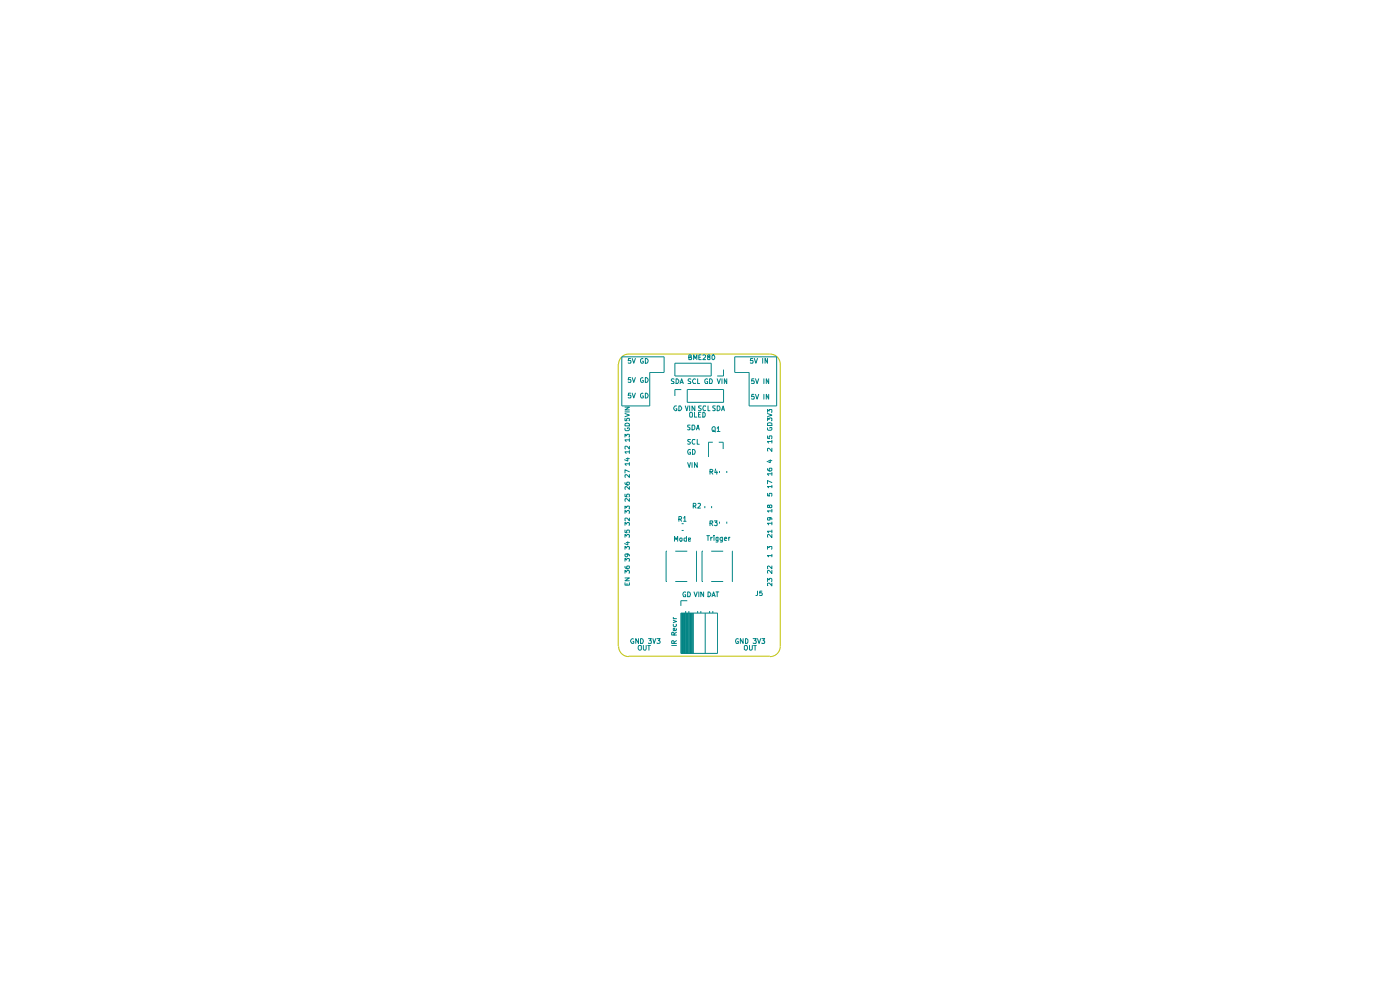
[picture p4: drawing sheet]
<svg xmlns="http://www.w3.org/2000/svg" width="297mm" height="210mm" viewBox="0 0 297 210" stroke-linecap="round" stroke-linejoin="round" font-family="sans-serif">
<path d="M131.1 77.2v59.9M133.3 75.1h30M133.4 75.1a2.16 2.16 0 0 0-2.2 2.2M163.4 75.1a2.16 2.16 0 0 1 2.1 2.2M165.5 77.2v59.9a2.16 2.16 0 0 1-2.1 2.2M131.2 137.1a2.16 2.16 0 0 0 2.2 2.2M133.3 139.2h30" fill="none" stroke="#c2c200" stroke-width=".21"/>
<g fill="none" stroke="#008484" stroke-width=".21">
<path d="M131.9 75.7h9v3.3h-3.1v7.1h-5.9zM133.8 76h-.5v.5h.5v.5h-.5M134.1 76l.4 1 .3-1M136.4 76.1l-.2-.1-.3 .3v.5l.2 .2h.4v-.4h-.2M136.9 76a.55 .55 0 0 1 .6 .4 .55 .55 0 0 1-.3 .6h-.3zM143.2 77h7.7v2.8h-7.7zM146.1 75.8l.5-.1v-.3l-.5-.1v1h.5l.1-.4-.2-.1M147.2 76.3v-1l.3 .7 .3-.7v1M148.3 75.8h.3M148.8 75.3h-.5v1h.5M149.1 75.4h.6v.3l-.6 .6h.6M150.3 75.7l-.2-.1v-.2h.5v.2l-.5 .3 .1 .4 .4-.1v-.3l-.1-.2"/>
<path d="M151.1 75.4l.3-.1 .2 .4-.1 .6-.5-.2zM153.5 78.4v1.4h-1.4M155.9 75.7h8.9v10.4h-5.9v-7.1h-3zM159.7 76h-.4l-.1 .5h.5v.5h-.5M160 76l.4 1 .3-1M161.8 76v1M162.8 76v1l-.5-1v1M132.6 92.7v-.6l.3 .4 .1-.4h.4v.6M132.6 90.8v.4l.2 .2h.5l.2-.2v-.4h-.4v.1M132.6 88.7v.5h.4v-.5l.5 .1-.1 .4M132.6 87.7l.9 .4-.9 .3M132.6 86.4h.9l-.9 .6h.9"/>
<path d="M132.6 87.4h.9M132.7 89.8h.7l.1 .5h-.9zM132.8 97.3h.7M133.2 97.1v.7l-.7-.3M133.5 98.4h-.9l.2 .3M133.5 93.3h-.9l.2 .3M133.5 95.8h-.9l.2 .4M133.5 94.7v.5l-.5-.5h-.4l.1 .5M133.5 93v.6M133.5 95.6v.6M133.5 98.1v.6M133.8 83.4h-.5v.5l.5-.1v.6l-.5-.1"/>
<path d="M133.8 80.1h-.5v.5l.5-.1v.6l-.5-.1M134.1 83.4l.4 1 .3-1M134.1 80.1l.4 1 .3-1M136.4 83.5l-.2-.1-.3 .3v.5l.2 .2 .4-.1v-.3h-.2M136.4 80.2l-.2-.1-.3 .2v.6l.2 .2 .4-.1v-.3h-.2M136.9 83.4a.55 .55 0 0 1 .6 .4 .55 .55 0 0 1-.3 .6h-.3zM136.9 80.1a.55 .55 0 0 1 .6 .4 .55 .55 0 0 1-.3 .6h-.3zM143 80.4h-.5l-.1 .3 .5 .2 .1 .3-.1 .2h-.5M143.4 80.3h.3l.3 .5-.2 .6h-.4zM143.5 86.1h-.3l-.3 .4 .4 .6 .3-.1v-.3h-.2M144 86.1h.4l.2 .4-.3 .6h-.3zM144.3 81.4l.3-1.1 .3 1.1"/>
<path d="M144.4 81.1h.5M144.5 82.6h-1.3v1.4M145.4 86.1l.3 1 .3-1M145.8 82.6h7.7v2.7h-7.7zM145.9 98.1l.3 1 .3-1M146.3 86.1v1M146.4 90.2l-.5 .1 .1 .3 .4 .2v.3h-.5M146.5 93.2h-.5l-.1 .2 .1 .2 .5 .4a.36 .36 0 0 1-.6 .1M146.5 95.4a.52 .52 0 0 0-.6 .3 .52 .52 0 0 0 .1 .7h.5v-.5h-.2M146.5 87.5l.4 .1-.1 .9h-.4l-.1-.2v-.7zM146.6 80.4h-.6v.3l.5 .2 .1 .3-.1 .2h-.5M146.8 90.2h.4l.2 .2v.5l-.3 .3h-.3z"/>
<path d="M146.8 98.1v1M146.9 95.3a.59 .59 0 0 1 .6 .4 .59 .59 0 0 1-.2 .7h-.4zM147.3 87.5v1h.5M147.4 93.3l-.4-.1a.52 .52 0 0 0-.2 .7 .52 .52 0 0 0 .6 .2M147.4 86.1v1l-.6-1v1M147.6 80.4l-.4-.1-.3 .5 .3 .6 .4-.1M147.7 91.2l.4-1 .2 1M147.8 90.8h.5M147.9 98.1v1l-.6-1v1M147.9 93.2v1h.4M148 80.3v1.1h.4M148.2 88h.3"/>
<path d="M148.7 87.5h-.5v1h.5M148.8 86.1h-.5l-.1 .2 .1 .2 .5 .4a.36 .36 0 0 1-.6 .1M149.1 87.5h.3l.2 .2v.5l-.2 .3h-.3zM149.7 86.2l-.4-.1a.52 .52 0 0 0-.2 .6 .52 .52 0 0 0 .6 .3M150.1 80.4l-.2-.1-.4 .3v.5l.2 .3h.4v-.5h-.2M150.2 86.1v1h.4M150.5 80.3a.59 .59 0 0 1 .6 .4 .59 .59 0 0 1-.1 .7h-.5zM151.1 90.7l.2-.2 .4 .2-.1 .8h-.4l-.2-.3zM151.2 93.8h-.9v3.1M151.3 91.3l.5 .3M151.7 86.1l-.5 .1v.2l.5 .3v.3h-.5M151.8 99.5l-.2 .7h.6"/>
<path d="M152.1 99.9v.7M152.1 90.8l.3-.3v1M152.1 86.1h.5l.1 .3v.5l-.3 .2h-.3zM152.1 80.3l.4 1.1 .3-1.1M152.1 91.5h.6M152.5 93.8h.9v1.4M152.7 99.9v.4M153.1 87.1l.3-1 .3 1M153.2 86.8h.4M153.2 80.3v1.1M154.2 80.3v1.1l-.5-1.1v1.1M154.2 99.9v.4"/>
<path d="M159.9 83.7h-.4l-.1 .5 .5-.1v.6l-.5-.1M159.9 80.3h-.4l-.1 .6 .5-.1v.6l-.5-.1M160.3 83.7l.3 1 .4-1M160.3 80.3l.3 1.1 .4-1.1M162.1 80.3v1.1M162.1 83.7v1M162.8 99.4v.3a.62 .62 0 0 0 .9 0v-.4h-.5v.4l.1 .2M162.8 92.5v.5h.4v-.5h.5v.5M162.8 90.8v.3l.2 .2h.6l.1-.2v-.3l-.4-.1v.1M162.8 89.8l.4-.1h.5v.6h-.9zM162.8 89.2v-.6l.4 .4 .1-.4 .4 .1v.5M162.8 87.7l.9 .4-.9 .3"/>
<path d="M162.8 87.5v-.6l.4 .3v-.3h.5v.6M163.1 83.7v1l-.5-1v1M163.1 80.3v1.1l-.5-1.1v1.1M163.1 97.7h.6M163.4 97.5v.6l-.7-.2M163.7 95.1v.7l-.6-.7-.3 .1 .1 .5M163.7 93.6h-.9l.3 .4M163.7 93.4v.6M132.6 119v-.6l.3 .4 .2-.4 .4 .1-.1 .5M132.6 116.5v-.6l.3 .3 .2-.3 .4 .1-.1 .5M132.6 114v-.6l.3 .3 .2-.3 .4 .1-.1 .5M132.6 112.4v.5l.4 .1v-.6h.4v.6"/>
<path d="M132.6 111.4v-.6l.3 .4 .2-.4 .4 .1-.1 .5M132.6 108.9v-.6l.3 .3 .2-.3 .4 .1-.1 .5M132.6 107.9v-.5l.3 .3 .1-.3h.4v.5M132.6 104.8v.5l.4 .1v-.6h.4v.6M132.6 102.4v.2a.62 .62 0 0 0 .9 .1l-.1-.4h-.4l-.1 .3 .2 .3M132.8 115.1h.7M133 117.5l.2 .4-.2 .2h-.2l-.2-.2 .1-.4h.6l.2 .4M133.2 114.9v.7l-.7-.3M133.5 109.9v.6l-.5-.6-.4 .1 .1 .5M133.5 105.7v.6l-.7-.6-.2 .1 .1 .5M133.5 103.2v.6l-.7-.6-.2 .1 .1 .5M133.5 100.7v.6l-.7-.6-.2 .1 .1 .5"/>
<path d="M133.5 100.1l-.9-.4v.6M141.3 116.9h.1M141.3 116.9v6.5M143.1 114.8v-1l.3 .7 .4-.7v1M143.3 116.9h2.5M144 110.2l.5-.1 .1-.3-.2-.2h-.4v1M144.3 114.1l.4 .1v.5h-.4zM144.3 110.2l.3 .4M144.6 112.5h.4M144.6 111.1h.4M145 109.9l.3-.3v1M145 110.6h.5"/>
<path d="M145.6 114.1l-.5 .1v.5h.5M145.6 113.8v1M146 114.5l.5-.1v-.3h-.5v.6h.5M147.1 107.4l.5-.1 .1-.3-.2-.2h-.4v1M147.3 107.4l.4 .4M147.7 116.9h.1M147.7 116.9v6.5M148.1 106.8h.5v.4l-.6 .6h.6M148.9 116.9h.1M148.9 116.9v6.5M149.5 107.4v.4M149.9 113.6h.6"/>
<path d="M150.2 113.6v1M150.6 100.1h.5l.1-.4-.2-.1h-.4v1M150.6 111h.4l.2-.2-.1-.3h-.5v1M150.8 114v.6M150.9 100.1l.3 .5M150.9 116.9h2.5M150.9 111l.3 .5M151 107.4v.4M151.1 114l-.3 .2M151.5 113.6v.1M151.5 114v.6M151.6 110.5h.5l-.3 .3 .3 .1v.5h-.5"/>
<path d="M152.3 114v.9l-.4 .1M152.3 114h-.4v.6h.4M152.7 110.7v.4M153.2 114v.9l-.4 .1M153.2 114h-.2l-.3 .2 .2 .4h.3M153.7 114.3l.5-.1-.2-.2-.3 .1v.4l.1 .1h.3M154.2 110.7v.4M154.6 114v.6M154.9 114h-.3v.2M155.4 116.9h.1M155.4 116.9v6.5M162.8 116.5v-.6l.4 .3v-.3h.5v.6"/>
<path d="M162.8 104.6v.6h.4v-.6h.5v.6M163.2 109.8l.2 .2-.1 .3h-.4v-.5h.7l.1 .4M163.2 107.3l.2-.2 .3 .1v.4l-.1 .1-.4-.1v-.4h-.4v.4l.2 .1 .2-.2M163.7 117.9h-.9l.3 .2M163.7 113.4v.6l-.6-.6-.3 .1 .1 .5M163.7 112.7h-.9l.3 .3M163.7 111h-.9l.3 .3M163.7 108.4h-.9l.3 .2M163.7 103.2h-.9l.3 .3M163.7 102.4l-.9-.5v.7M163.7 100.5h-.9l.3 .3M163.7 100.2v.6"/>
<path d="M163.7 103v.5M163.7 108v.6M163.7 110.7v.6M163.7 112.4v.6M163.7 117.6v.5M132.6 123.6v.5h.9v-.5M132.6 122.6h.9l-.9 .6h.9M132.6 121.6v-.6l.3 .3 .2-.3 .4 .1-.1 .5M132.6 120.1v.3a.62 .62 0 0 0 .9 .1l-.1-.4h-.4l-.1 .3 .2 .2M133 123.8v.3M134.4 135.6l-.3-.1-.3 .4 .2 .6 .5-.1v-.3h-.2M135.5 135.5v1l-.6-1v1"/>
<path d="M135.6 136.9h.4l.1 .2v.7l-.5 .1a.66 .66 0 0 1 0-1zM135.9 135.5a.59 .59 0 0 1 .6 .3 .59 .59 0 0 1-.2 .7h-.4zM136.5 136.9v.8l.2 .2 .4-.2v-.8M137.4 136.9h.6M137.6 135.5h.6l-.4 .4 .4 .1v.4h-.6M137.7 136.9v1M138.5 135.5l.3 1 .3-1M139.4 135.5h.6l-.3 .4 .3 .2v.2l-.1 .2-.5-.1M141.3 123.4h.1M142.5 136.9h1M142.8 132.4v.4l.2 .1 .4-.1v-.4M142.8 131.6l.7 .2-.7 .3"/>
<path d="M142.8 131l.2 .2M142.8 131.2h.7M143 136.5v-.4l-.2-.2-.3 .1v.5h1M143 134.7v-.4l-.2-.2-.3 .1v.5h1M143.3 123.4h2.5M143.4 133.3l.1 .3-.2 .2h-.4l-.1-.5h.3l.1 .5M143.5 135.9l-.5 .3M143.5 134.1l-.5 .4M144.4 130h7.8v8.6h-7.8zM144.6 130v8.6M144.7 130v8.6M144.8 130v8.6"/>
<path d="M144.9 130v8.6M145 130v8.6M145.2 130v8.6M145.3 130v8.6M145.4 130v8.6M145.5 125.6a.52 .52 0 0 0-.6 .3 .52 .52 0 0 0 .1 .7h.5v-.4h-.2M145.5 129.6v.4M145.5 130v8.6M145.6 130v8.6M145.8 127.4h-1.4v1.1M145.8 130v8.6M145.9 125.6a.59 .59 0 0 1 .5 .3 .59 .59 0 0 1-.1 .7h-.4z"/>
<path d="M145.9 130v8.6M146 130v8.6M146.1 129.6v9M146.2 130v8.6M146.4 130v8.6M146.5 130v8.6M146.6 130v8.6M146.7 130v8.6M146.8 130v8.6M147 130v8.6M147.1 130v8.6M147.2 125.6l.4 1 .3-1"/>
<path d="M147.7 123.4h.1M148 129.6v.4M148.3 125.6v1M148.7 129.6v.4M148.9 123.4h.1M149.3 125.6v1l-.6-1v1M149.6 130v8.6M150.2 125.6h.3l.3 .4-.3 .6h-.3zM150.5 129.6v.4M150.9 123.4h2.5M151 126.6l.4-1 .3 1M151.1 126.3h.5"/>
<path d="M151.2 129.6v.4M151.9 125.6h.6M152.1 125.6v1M155.4 123.4h.1M156.6 135.6a.52 .52 0 0 0-.6 .2 .52 .52 0 0 0 .2 .7h.4v-.4h-.1M157.6 135.5v1l-.5-1v1M157.9 137.1l.2-.2h.3a.66 .66 0 0 1-.1 1l-.4-.1zM158.2 135.5h.2l.3 .2v.5l-.2 .3h-.3zM159 136.9v.9l.2 .1 .4-.2v-.8M159.8 135.5h.6l-.3 .4h.3v.2v.4l-.6-.1M159.9 136.9h.5M160.2 136.9v1"/>
<path d="M160.7 125.4v.8l-.3 .1M160.7 135.5l.3 1 .4-1M161.6 125.4h-.4l-.1 .4 .4-.1 .2 .2-.1 .4-.5-.1M161.6 135.5h.6l-.3 .4h.2l.1 .2-.1 .4-.5-.1M162.8 123.4v-.7l.4 .3 .1-.3h.3l.1 .2v.5M163.7 123.7v.6l-.5-.6-.4 .1 .1 .4M163.7 121v.7l-.6-.7-.3 .1 .1 .5M163.7 120.1v.5l-.6-.5h-.3l.1 .5"/>
</g>
</svg>
